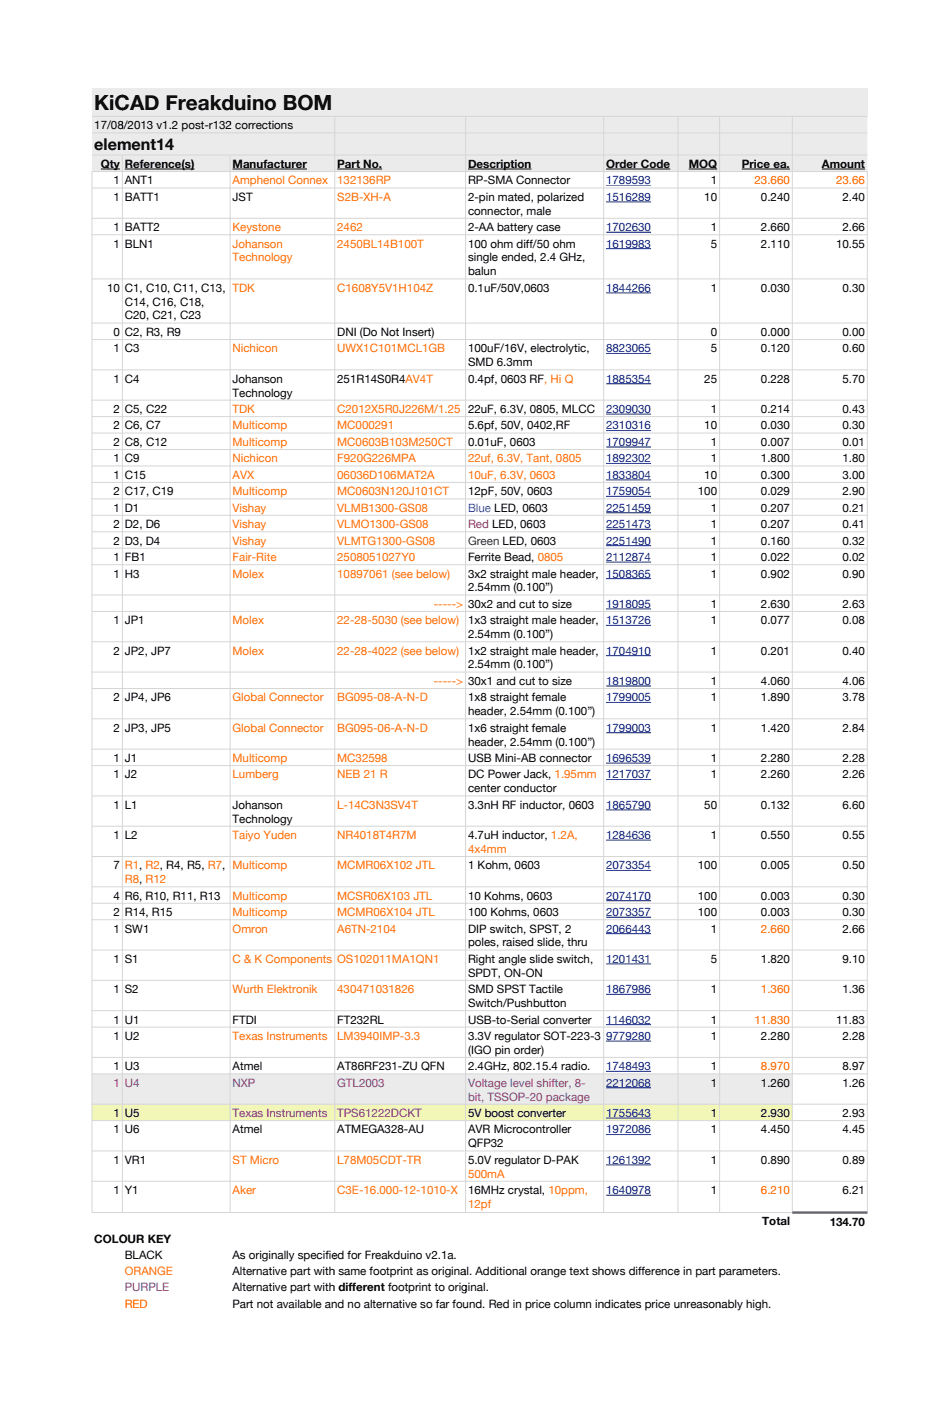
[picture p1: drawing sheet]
<svg xmlns="http://www.w3.org/2000/svg" width="287mm" height="428mm" viewBox="0 0 287 428" stroke-linecap="round" stroke-linejoin="round" font-family="sans-serif">
<defs><g id="words">
<text font-size="6.3" x="28.8" y="33.8">KiCAD Freakduino BOM</text>
<text font-size="4.9" x="28.8" y="45.9">element14</text>
<g font-size="3.5">
<text x="28.8" y="39.5">17/08/2013 v1.2 post-r132 corrections</text>
<text x="30.8" y="51.3">Qty</text>
<text x="38.2" y="51.3">Reference(s)</text>
<text x="71.1" y="51.3">Manufacturer</text>
<text x="103.1" y="51.3">Part No.</text>
<text x="143" y="51.3">Description</text>
<text x="185.3" y="51.3">Order Code</text>
<text x="210.5" y="51.3">MOQ</text>
<text x="226.7" y="51.3">Price ea.</text>
<text x="251.2" y="51.3">Amount</text>
<text x="34.7" y="56.3">1</text>
<text x="38.2" y="56.3">ANT1</text>
<text x="143" y="56.3">RP-SMA Connector</text>
<text x="217.2" y="56.3">1</text>
<text x="34.7" y="61.4">1</text>
<text x="38.2" y="61.4">BATT1</text>
<text x="71.1" y="61.4">JST</text>
<text x="143" y="61.4">2-pin mated, polarized</text>
<text x="143" y="65.6">connector, male</text>
<text x="215.3" y="61.4">10</text>
<text x="232.6" y="61.4">0.240</text>
<text x="257.5" y="61.4">2.40</text>
<text x="34.7" y="70.6">1</text>
<text x="38.2" y="70.6">BATT2</text>
<text x="143" y="70.6">2-AA battery case</text>
<text x="217.2" y="70.6">1</text>
<text x="232.6" y="70.6">2.660</text>
<text x="257.5" y="70.6">2.66</text>
<text x="34.7" y="75.7">1</text>
<text x="38.2" y="75.7">BLN1</text>
<text x="143" y="75.7">100 ohm diff/50 ohm</text>
<text x="217.2" y="75.7">5</text>
<text x="232.6" y="75.7">2.110</text>
<text x="255.5" y="75.7">10.55</text>
<text x="143" y="79.9">single ended, 2.4 GHz,</text>
<text x="32.7" y="89.1">10</text>
<text x="38.2" y="89.1">C1, C10, C11, C13,</text>
<text x="143" y="84.1">balun</text>
<text x="143" y="89.1">0.1uF/50V,0603</text>
<text x="217.2" y="89.1">1</text>
<text x="232.6" y="89.1">0.030</text>
<text x="257.5" y="89.1">0.30</text>
<text x="38.2" y="93.4">C14, C16, C18,</text>
<text x="38.2" y="97.6">C20, C21, C23</text>
<text x="34.7" y="102.6">0</text>
<text x="34.7" y="107.7">1</text>
<text x="38.2" y="102.6">C2, R3, R9</text>
<text x="38.2" y="107.7">C3</text>
<text x="103.1" y="102.6">DNI (Do Not Insert)</text>
<text x="143" y="107.7">100uF/16V, electrolytic,</text>
<text x="217.2" y="102.6">0</text>
<text x="217.2" y="107.7">5</text>
<text x="232.6" y="102.6">0.000</text>
<text x="232.6" y="107.7">0.120</text>
<text x="257.5" y="102.6">0.00</text>
<text x="257.5" y="107.7">0.60</text>
<text x="143" y="111.9">SMD 6.3mm</text>
<text x="34.7" y="116.9">1</text>
<text x="38.2" y="116.9">C4</text>
<text x="71.1" y="116.9">Johanson</text>
<text x="103.1" y="116.9">251R14S0R4AV4T</text>
<text x="143" y="116.9">0.4pf, 0603 RF, Hi Q</text>
<text x="215.3" y="116.9">25</text>
<text x="232.6" y="116.9">0.228</text>
<text x="257.5" y="116.9">5.70</text>
<text x="71.1" y="121.2">Technology</text>
<text x="34.7" y="126.2">2</text>
<text x="34.7" y="131.2">2</text>
<text x="38.2" y="126.2">C5, C22</text>
<text x="38.2" y="131.2">C6, C7</text>
<text x="143" y="126.2">22uF, 6.3V, 0805, MLCC</text>
<text x="143" y="131.2">5.6pf, 50V, 0402,RF</text>
<text x="215.3" y="131.2">10</text>
<text x="217.2" y="126.2">1</text>
<text x="232.6" y="126.2">0.214</text>
<text x="232.6" y="131.2">0.030</text>
<text x="257.5" y="126.2">0.43</text>
<text x="257.5" y="131.2">0.30</text>
<text x="34.7" y="136.2">2</text>
<text x="38.2" y="136.2">C8, C12</text>
<text x="143" y="136.2">0.01uF, 0603</text>
<text x="217.2" y="136.2">1</text>
<text x="232.6" y="136.2">0.007</text>
<text x="257.5" y="136.2">0.01</text>
<text x="34.7" y="141.3">1</text>
<text x="38.2" y="141.3">C9</text>
<text x="217.2" y="141.3">1</text>
<text x="232.6" y="141.3">1.800</text>
<text x="257.5" y="141.3">1.80</text>
<text x="34.7" y="146.3">1</text>
<text x="38.2" y="146.3">C15</text>
<text x="215.3" y="146.3">10</text>
<text x="232.6" y="146.3">0.300</text>
<text x="257.5" y="146.3">3.00</text>
<text x="34.7" y="151.3">2</text>
<text x="38.2" y="151.3">C17, C19</text>
<text x="143" y="151.3">12pF, 50V, 0603</text>
<text x="213.3" y="151.3">100</text>
<text x="232.6" y="151.3">0.029</text>
<text x="257.5" y="151.3">2.90</text>
<text x="34.7" y="156.3">1</text>
<text x="34.7" y="161.4">2</text>
<text x="38.2" y="156.3">D1</text>
<text x="38.2" y="161.4">D2, D6</text>
<text x="217.2" y="156.3">1</text>
<text x="217.2" y="161.4">1</text>
<text x="232.6" y="156.3">0.207</text>
<text x="232.6" y="161.4">0.207</text>
<text x="257.5" y="156.3">0.21</text>
<text x="257.5" y="161.4">0.41</text>
<text x="34.7" y="166.4">2</text>
<text x="38.2" y="166.4">D3, D4</text>
<text x="217.2" y="166.4">1</text>
<text x="232.6" y="166.4">0.160</text>
<text x="257.5" y="166.4">0.32</text>
<text x="34.7" y="171.4">1</text>
<text x="38.2" y="171.4">FB1</text>
<text x="143" y="171.4">Ferrite Bead, 0805</text>
<text x="217.2" y="171.4">1</text>
<text x="232.6" y="171.4">0.022</text>
<text x="257.5" y="171.4">0.02</text>
<text x="34.7" y="176.5">1</text>
<text x="38.2" y="176.5">H3</text>
<text x="143" y="176.5">3x2 straight male header,</text>
<text x="217.2" y="176.5">1</text>
<text x="232.6" y="176.5">0.902</text>
<text x="257.5" y="176.5">0.90</text>
<text x="143" y="180.7">2.54mm (0.100”)</text>
<text x="143" y="185.7">30x2 and cut to size</text>
<text x="217.2" y="185.7">1</text>
<text x="232.6" y="185.7">2.630</text>
<text x="257.5" y="185.7">2.63</text>
<text x="34.7" y="190.7">1</text>
<text x="38.2" y="190.7">JP1</text>
<text x="143" y="190.7">1x3 straight male header,</text>
<text x="217.2" y="190.7">1</text>
<text x="232.6" y="190.7">0.077</text>
<text x="257.5" y="190.7">0.08</text>
<text x="143" y="195">2.54mm (0.100”)</text>
<text x="34.7" y="200">2</text>
<text x="38.2" y="200">JP2, JP7</text>
<text x="143" y="200">1x2 straight male header,</text>
<text x="217.2" y="200">1</text>
<text x="232.6" y="200">0.201</text>
<text x="257.5" y="200">0.40</text>
<text x="143" y="204.2">2.54mm (0.100”)</text>
<text x="143" y="209.3">30x1 and cut to size</text>
<text x="217.2" y="209.3">1</text>
<text x="232.6" y="209.3">4.060</text>
<text x="257.5" y="209.3">4.06</text>
<text x="34.7" y="214.3">2</text>
<text x="38.2" y="214.3">JP4, JP6</text>
<text x="143" y="214.3">1x8 straight female</text>
<text x="217.2" y="214.3">1</text>
<text x="232.6" y="214.3">1.890</text>
<text x="257.5" y="214.3">3.78</text>
<text x="143" y="218.5">header, 2.54mm (0.100”)</text>
<text x="34.7" y="223.6">2</text>
<text x="38.2" y="223.6">JP3, JP5</text>
<text x="143" y="223.6">1x6 straight female</text>
<text x="143" y="227.8">header, 2.54mm (0.100”)</text>
<text x="217.2" y="223.6">1</text>
<text x="232.6" y="223.6">1.420</text>
<text x="257.5" y="223.6">2.84</text>
<text x="34.7" y="232.8">1</text>
<text x="38.2" y="232.8">J1</text>
<text x="143" y="232.8">USB Mini-AB connector</text>
<text x="217.2" y="232.8">1</text>
<text x="232.6" y="232.8">2.280</text>
<text x="257.5" y="232.8">2.28</text>
<text x="34.7" y="237.8">1</text>
<text x="38.2" y="237.8">J2</text>
<text x="143" y="237.8">DC Power Jack, 1.95mm</text>
<text x="217.2" y="237.8">1</text>
<text x="232.6" y="237.8">2.260</text>
<text x="257.5" y="237.8">2.26</text>
<text x="143" y="242.1">center conductor</text>
<text x="34.7" y="247.1">1</text>
<text x="38.2" y="247.1">L1</text>
<text x="71.1" y="247.1">Johanson</text>
<text x="71.1" y="251.3">Technology</text>
<text x="143" y="247.1">3.3nH RF inductor, 0603</text>
<text x="215.3" y="247.1">50</text>
<text x="232.6" y="247.1">0.132</text>
<text x="257.5" y="247.1">6.60</text>
<text x="34.7" y="256.4">1</text>
<text x="38.2" y="256.4">L2</text>
<text x="143" y="256.4">4.7uH inductor, 1.2A,</text>
<text x="217.2" y="256.4">1</text>
<text x="232.6" y="256.4">0.550</text>
<text x="257.5" y="256.4">0.55</text>
<text x="34.7" y="265.6">7</text>
<text x="143" y="265.6">1 Kohm, 0603</text>
<text x="213.3" y="265.6">100</text>
<text x="232.6" y="265.6">0.005</text>
<text x="257.5" y="265.6">0.50</text>
<text x="34.7" y="274.9">4</text>
<text x="38.2" y="274.9">R6, R10, R11, R13</text>
<text x="143" y="274.9">10 Kohms, 0603</text>
<text x="213.3" y="274.9">100</text>
<text x="232.6" y="274.9">0.003</text>
<text x="257.5" y="274.9">0.30</text>
<text x="34.7" y="279.9">2</text>
<text x="38.2" y="279.9">R14, R15</text>
<text x="143" y="279.9">100 Kohms, 0603</text>
<text x="213.3" y="279.9">100</text>
<text x="232.6" y="279.9">0.003</text>
<text x="257.5" y="279.9">0.30</text>
<text x="34.7" y="284.9">1</text>
<text x="38.2" y="284.9">SW1</text>
<text x="143" y="284.9">DIP switch, SPST, 2</text>
<text x="217.2" y="284.9">1</text>
<text x="257.5" y="284.9">2.66</text>
<text x="143" y="289.2">poles, raised slide, thru</text>
<text x="34.7" y="294.2">1</text>
<text x="38.2" y="294.2">S1</text>
<text x="143" y="294.2">Right angle slide switch,</text>
<text x="143" y="298.4">SPDT, ON-ON</text>
<text x="217.2" y="294.2">5</text>
<text x="232.6" y="294.2">1.820</text>
<text x="257.5" y="294.2">9.10</text>
<text x="34.7" y="303.5">1</text>
<text x="38.2" y="303.5">S2</text>
<text x="143" y="303.5">SMD SPST Tactile</text>
<text x="217.2" y="303.5">1</text>
<text x="257.5" y="303.5">1.36</text>
<text x="143" y="307.7">Switch/Pushbutton</text>
<text x="34.7" y="312.7">1</text>
<text x="34.7" y="317.7">1</text>
<text x="38.2" y="312.7">U1</text>
<text x="38.2" y="317.7">U2</text>
<text x="71.1" y="312.7">FTDI</text>
<text x="103.1" y="312.7">FT232RL</text>
<text x="143" y="312.7">USB-to-Serial converter</text>
<text x="143" y="317.7">3.3V regulator SOT-223-3</text>
<text x="217.2" y="312.7">1</text>
<text x="217.2" y="317.7">1</text>
<text x="232.6" y="317.7">2.280</text>
<text x="255.5" y="312.7">11.83</text>
<text x="257.5" y="317.7">2.28</text>
<text x="143" y="322">(IGO pin order)</text>
<text x="34.7" y="327">1</text>
<text x="38.2" y="327">U3</text>
<text x="71.1" y="327">Atmel</text>
<text x="103.1" y="327">AT86RF231-ZU QFN</text>
<text x="143" y="327">2.4GHz, 802.15.4 radio.</text>
<text x="217.2" y="327">1</text>
<text x="257.5" y="327">8.97</text>
<text x="217.2" y="332">1</text>
<text x="232.6" y="332">1.260</text>
<text x="257.5" y="332">1.26</text>
<text x="34.7" y="341.3">1</text>
<text x="38.2" y="341.3">U5</text>
<text x="143" y="341.3">5V boost converter</text>
<text x="217.2" y="341.3">1</text>
<text x="232.6" y="341.3">2.930</text>
<text x="257.5" y="341.3">2.93</text>
<text x="34.7" y="346.3">1</text>
<text x="38.2" y="346.3">U6</text>
<text x="71.1" y="346.3">Atmel</text>
<text x="103.1" y="346.3">ATMEGA328-AU</text>
<text x="143" y="346.3">AVR Microcontroller</text>
<text x="217.2" y="346.3">1</text>
<text x="232.6" y="346.3">4.450</text>
<text x="257.5" y="346.3">4.45</text>
<text x="143" y="350.6">QFP32</text>
<text x="34.7" y="355.6">1</text>
<text x="38.2" y="355.6">VR1</text>
<text x="143" y="355.6">5.0V regulator D-PAK</text>
<text x="217.2" y="355.6">1</text>
<text x="232.6" y="355.6">0.890</text>
<text x="257.5" y="355.6">0.89</text>
<text x="34.7" y="364.8">1</text>
<text x="38.2" y="364.8">Y1</text>
<text x="143" y="364.8">16MHz crystal, 10ppm,</text>
<text x="217.2" y="364.8">1</text>
<text x="257.5" y="364.8">6.21</text>
<text x="233" y="374.4">Total</text>
<text x="253.6" y="374.7">134.70</text>
<text x="28.8" y="379.7">COLOUR KEY</text>
<text x="38.1" y="384.6">BLACK</text>
<text x="71" y="384.6">As originally specified for Freakduino v2.1a.</text>
<text x="71" y="389.5">Alternative part with same footprint as original. Additional orange text shows difference in part parameters.</text>
<text x="71" y="394.5">Alternative part with different footprint to original.</text>
<text x="71" y="399.8">Part not available and no alternative so far found. Red in price column indicates price unreasonably high.</text>
</g>
<g font-size="3.5" fill="#ff6a00">
<text x="71.1" y="56.3">Amphenol Connex</text>
<text x="103.1" y="56.3">132136RP</text>
<text x="103.1" y="61.4">S2B-XH-A</text>
<text x="71.1" y="70.6">Keystone</text>
<text x="103.1" y="70.6">2462</text>
<text x="71.1" y="75.7">Johanson</text>
<text x="103.1" y="75.7">2450BL14B100T</text>
<text x="71.1" y="79.9">Technology</text>
<text x="71.1" y="89.1">TDK</text>
<text x="103.1" y="89.1">C1608Y5V1H104Z</text>
<text x="71.1" y="107.7">Nichicon</text>
<text x="103.1" y="107.7">UWX1C101MCL1GB</text>
<text x="71.1" y="126.2">TDK</text>
<text x="71.1" y="131.2">Multicomp</text>
<text x="103.1" y="126.2">C2012X5R0J226M/1.25</text>
<text x="103.1" y="131.2">MC000291</text>
<text x="71.1" y="136.2">Multicomp</text>
<text x="103.1" y="136.2">MC0603B103M250CT</text>
<text x="71.1" y="141.3">Nichicon</text>
<text x="103.1" y="141.3">F920G226MPA</text>
<text x="143" y="141.3">22uf, 6.3V, Tant, 0805</text>
<text x="71.1" y="146.3">AVX</text>
<text x="103.1" y="146.3">06036D106MAT2A</text>
<text x="143" y="146.3">10uF, 6.3V, 0603</text>
<text x="71.1" y="151.3">Multicomp</text>
<text x="103.1" y="151.3">MC0603N120J101CT</text>
<text x="71.1" y="156.3">Vishay</text>
<text x="71.1" y="161.4">Vishay</text>
<text x="103.1" y="156.3">VLMB1300-GS08</text>
<text x="103.1" y="161.4">VLMO1300-GS08</text>
<text x="71.1" y="166.4">Vishay</text>
<text x="103.1" y="166.4">VLMTG1300-GS08</text>
<text x="71.1" y="171.4">Fair-Rite</text>
<text x="103.1" y="171.4">2508051027Y0</text>
<text x="71.1" y="176.5">Molex</text>
<text x="103.1" y="176.5">10897061 (see below)</text>
<text x="132.6" y="185.7">-----&gt;</text>
<text x="71.1" y="190.7">Molex</text>
<text x="103.1" y="190.7">22-28-5030 (see below)</text>
<text x="71.1" y="200">Molex</text>
<text x="103.1" y="200">22-28-4022 (see below)</text>
<text x="132.6" y="209.3">-----&gt;</text>
<text x="71.1" y="214.3">Global Connector</text>
<text x="103.1" y="214.3">BG095-08-A-N-D</text>
<text x="71.1" y="223.6">Global Connector</text>
<text x="103.1" y="223.6">BG095-06-A-N-D</text>
<text x="71.1" y="232.8">Multicomp</text>
<text x="103.1" y="232.8">MC32598</text>
<text x="71.1" y="237.8">Lumberg</text>
<text x="103.1" y="237.8">NEB 21 R</text>
<text x="103.1" y="247.1">L-14C3N3SV4T</text>
<text x="71.1" y="256.4">Taiyo Yuden</text>
<text x="103.1" y="256.4">NR4018T4R7M</text>
<text x="143" y="260.6">4x4mm</text>
<text x="38.2" y="265.6">R1, R2, R4, R5, R7,</text>
<text x="38.2" y="269.9">R8, R12</text>
<text x="71.1" y="265.6">Multicomp</text>
<text x="103.1" y="265.6">MCMR06X102 JTL</text>
<text x="71.1" y="274.9">Multicomp</text>
<text x="103.1" y="274.9">MCSR06X103 JTL</text>
<text x="71.1" y="279.9">Multicomp</text>
<text x="103.1" y="279.9">MCMR06X104 JTL</text>
<text x="71.1" y="284.9">Omron</text>
<text x="103.1" y="284.9">A6TN-2104</text>
<text x="71.1" y="294.2">C &amp; K Components</text>
<text x="103.1" y="294.2">OS102011MA1QN1</text>
<text x="71.1" y="303.5">Wurth Elektronik</text>
<text x="103.1" y="303.5">430471031826</text>
<text x="71.1" y="317.7">Texas Instruments</text>
<text x="103.1" y="317.7">LM3940IMP-3.3</text>
<text x="71.1" y="355.6">ST Micro</text>
<text x="103.1" y="355.6">L78M05CDT-TR</text>
<text x="143" y="359.8">500mA</text>
<text x="71.1" y="364.8">Aker</text>
<text x="103.1" y="364.8">C3E-16.000-12-1010-X</text>
<text x="143" y="369.1">12pf</text>
<text x="38.1" y="389.5">ORANGE</text>
</g>
<g font-size="3.5" fill="#021eaa">
<text x="185.3" y="56.3">1789593</text>
<text x="185.3" y="61.4">1516289</text>
<text x="185.3" y="70.6">1702630</text>
<text x="185.3" y="75.7">1619983</text>
<text x="185.3" y="89.1">1844266</text>
<text x="185.3" y="107.7">8823065</text>
<text x="185.3" y="116.9">1885354</text>
<text x="185.3" y="126.2">2309030</text>
<text x="185.3" y="131.2">2310316</text>
<text x="185.3" y="136.2">1709947</text>
<text x="185.3" y="141.3">1892302</text>
<text x="185.3" y="146.3">1833804</text>
<text x="185.3" y="151.3">1759054</text>
<text x="185.3" y="156.3">2251459</text>
<text x="185.3" y="161.4">2251473</text>
<text x="185.3" y="166.4">2251490</text>
<text x="185.3" y="171.4">2112874</text>
<text x="185.3" y="176.5">1508365</text>
<text x="185.3" y="185.7">1918095</text>
<text x="185.3" y="190.7">1513726</text>
<text x="185.3" y="200">1704910</text>
<text x="185.3" y="209.3">1819800</text>
<text x="185.3" y="214.3">1799005</text>
<text x="185.3" y="223.6">1799003</text>
<text x="185.3" y="232.8">1696539</text>
<text x="185.3" y="237.8">1217037</text>
<text x="185.3" y="247.1">1865790</text>
<text x="185.3" y="256.4">1284636</text>
<text x="185.3" y="265.6">2073354</text>
<text x="185.3" y="274.9">2074170</text>
<text x="185.3" y="279.9">2073357</text>
<text x="185.3" y="284.9">2066443</text>
<text x="185.3" y="294.2">1201431</text>
<text x="185.3" y="303.5">1867986</text>
<text x="185.3" y="312.7">1146032</text>
<text x="185.3" y="317.7">9779280</text>
<text x="185.3" y="327">1748493</text>
<text x="185.3" y="332">2212068</text>
<text x="185.3" y="341.3">1755643</text>
<text x="185.3" y="346.3">1972086</text>
<text x="185.3" y="355.6">1261392</text>
<text x="185.3" y="364.8">1640978</text>
</g>
<g font-size="3.5" fill="#e32400">
<text x="230.6" y="56.3">23.660</text>
<text x="255.5" y="56.3">23.66</text>
<text x="232.6" y="284.9">2.660</text>
<text x="232.6" y="303.5">1.360</text>
<text x="230.6" y="312.7">11.830</text>
<text x="232.6" y="327">8.970</text>
<text x="232.6" y="364.8">6.210</text>
<text x="38.1" y="399.8">RED</text>
</g>
<text font-size="3.5" fill="#0061fe" x="143" y="156.3">Blue LED, 0603</text>
<text font-size="3.5" fill="#b82d5d" x="143" y="161.4">Red LED, 0603</text>
<text font-size="3.5" fill="#008f00" x="143" y="166.4">Green LED, 0603</text>
<g font-size="3.5" fill="#7b219f">
<text x="34.7" y="332">1</text>
<text x="38.2" y="332">U4</text>
<text x="71.1" y="332">NXP</text>
<text x="103.1" y="332">GTL2003</text>
<text x="143" y="332">Voltage level shifter, 8-</text>
<text x="71.1" y="341.3">Texas Instruments</text>
<text x="103.1" y="341.3">TPS61222DCKT</text>
<text x="143" y="336.3">bit, TSSOP-20 package</text>
<text x="38.1" y="394.5">PURPLE</text>
</g>
</g></defs>
<path d="M28.2 337.4v5h9.2v-5zM37.4 337.4v5h32.9v-5zM70.4 337.4v5h31.9v-5zM102.4 337.4v5h39.9v-5zM142.3 337.4v5h42.2v-5zM184.5 337.4v5h22.7v-5zM207.3 337.4v5h12.6v-5zM220 337.4v5h22.1v-5z" fill="#f2f7b7"/>
<g fill="#ebebeb">
<path d="M28.2 328.2v9.1h9.2v-9.1zM37.4 328.2v9.1h32.9v-9.1zM70.4 328.2v9.1h31.9v-9.1zM102.4 328.2v9.1h39.9v-9.1zM142.3 328.2v9.1h42.2v-9.1zM184.5 328.2v9.1h22.7v-9.1zM207.3 328.2v9.1h12.6v-9.1zM220 328.2v9.1h22.1v-9.1z"/>
<path d="M28.1 27.1v8.4h237v-8.4zM28.1 27.1v8.4h237v-8.4zM28.1 27.1v8.4h237v-8.4zM28.1 27.1v8.4h237v-8.4zM28.1 27.1v8.4h237v-8.4zM28.1 27.1v8.4h237v-8.4zM28.1 27.1v8.4h237v-8.4zM28.1 27.1v8.4h237v-8.4zM28.1 27.1v8.4h237v-8.4zM28.1 35.6v4.9h74.2v-4.9zM28.1 35.6v4.9h74.2v-4.9zM28.1 35.6v4.9h74.2v-4.9zM102.4 35.6v4.9h39.9v-4.9zM142.3 35.6v4.9h42.2v-4.9zM184.5 35.6v4.9h22.7v-4.9zM207.3 35.6v4.9h12.6v-4.9zM220 35.6v4.9h22.1v-4.9zM242.2 35.6v4.9h22.9v-4.9zM28.1 40.6v6.7h74.2v-6.7zM28.1 40.6v6.7h74.2v-6.7zM28.1 40.6v6.7h74.2v-6.7zM102.4 40.6v6.7h39.9v-6.7zM142.3 40.6v6.7h42.2v-6.7zM184.5 40.6v6.7h22.7v-6.7zM207.3 40.6v6.7h12.6v-6.7zM220 40.6v6.7h22.1v-6.7zM242.2 40.6v6.7h22.9v-6.7zM28.1 47.4v5h9.3v-5zM37.4 47.4v5h32.9v-5zM70.4 47.4v5h31.9v-5zM102.4 47.4v5h39.9v-5zM142.3 47.4v5h42.2v-5zM184.5 47.4v5h22.7v-5zM207.3 47.4v5h12.6v-5zM220 47.4v5h22.1v-5zM242.2 47.4v5h22.9v-5z"/>
</g>
<g fill="none" stroke="#d6d6d6" stroke-width=".31">
<path d="M28.1 35.6h237zM102.3 35.6v334.9zM142.3 35.6v334.9zM184.5 35.6v334.9zM207.2 35.6v334.9zM219.9 35.6v334.9zM242.2 35.6v334.5zM28.1 57.4h237zM28.1 52.4h237zM28.1 52.4v318.1zM28.1 47.4h237zM28.1 40.6h237z"/>
<path d="M37.4 47.4v323.1zM70.3 47.4v323.1zM265.1 52.4v317.7zM28.1 71.7h237zM28.1 66.7h237zM28.1 98.7h237zM28.1 85.2h237zM28.1 113h237zM28.1 103.7h237zM28.1 137.3h237zM28.1 132.3h237zM28.1 127.3h237z"/>
<path d="M28.1 122.3h237zM28.1 157.5h237zM28.1 152.4h237zM28.1 147.4h237zM28.1 142.4h237zM28.1 172.5h237zM28.1 167.5h237zM28.1 162.5h237zM28.1 196.1h237zM28.1 186.8h237zM28.1 181.8h237zM28.1 219.6h237z"/>
<path d="M28.1 210.4h237zM28.1 205.3h237zM28.1 233.9h237zM28.1 228.9h237zM28.1 252.4h237zM28.1 243.2h237zM28.1 276h237zM28.1 271h237zM28.1 261.7h237zM28.1 299.5h237zM28.1 290.3h237zM28.1 281h237z"/>
<path d="M28.1 313.8h237zM28.1 308.8h237zM28.1 337.4h237zM28.1 328.1h237zM28.1 323.1h237zM28.1 351.7h237zM28.1 342.4h237zM28.1 370.5h214zM28.1 360.9h237z"/>
</g>
<path d="M242.1 370.5h23z" fill="none" stroke="#5d5d5d" stroke-width=".71" stroke-linecap="butt"/>
<path d="M30.8 51.6h5.9M38.2 51.6h21.2M71.1 51.6h22.7M103.1 51.6h13.7M143 51.6h19.4M185.3 51.6h19.6M210.5 51.6h8.7M226.7 51.6h14.7M251.2 51.6h13.2" fill="none" stroke="#000" stroke-width=".31"/>
<path d="M185.3 56.7h13.7" fill="none" stroke="#508ec6" stroke-width=".31"/>
<g fill="none" stroke="#021eaa" stroke-width=".31">
<path d="M185.3 61.7h13.7M185.3 71h13.7M185.3 76h13.7M185.3 89.5h13.7M185.3 108h13.7M185.3 117.3h13.7M185.3 126.5h13.7M185.3 131.5h13.7M185.3 136.6h13.7M185.3 141.6h13.7M185.3 146.6h13.7M185.3 151.7h13.7"/>
<path d="M185.3 156.7h13.7M185.3 161.7h13.7M185.3 166.7h13.7M185.3 171.8h13.7M185.3 176.8h13.7M185.3 186.1h13.7M185.3 191.1h13.7M185.3 200.3h13.7M185.3 209.6h13.7M185.3 214.6h13.7M185.3 223.9h13.7M185.3 233.1h13.7"/>
<path d="M185.3 238.2h13.7M185.3 247.4h13.7M185.3 256.7h13.7M185.3 266h13.7M185.3 275.2h13.7M185.3 280.2h13.7M185.3 285.3h13.7M185.3 294.5h13.7M185.3 303.8h13.7M185.3 313.1h13.7M185.3 318.1h13.7M185.3 327.3h13.7"/>
<path d="M185.3 332.4h13.7M185.3 341.6h13.7M185.3 346.7h13.7M185.3 355.9h13.7M185.3 365.2h13.7"/>
</g>
<use href="#words"/>
</svg>
